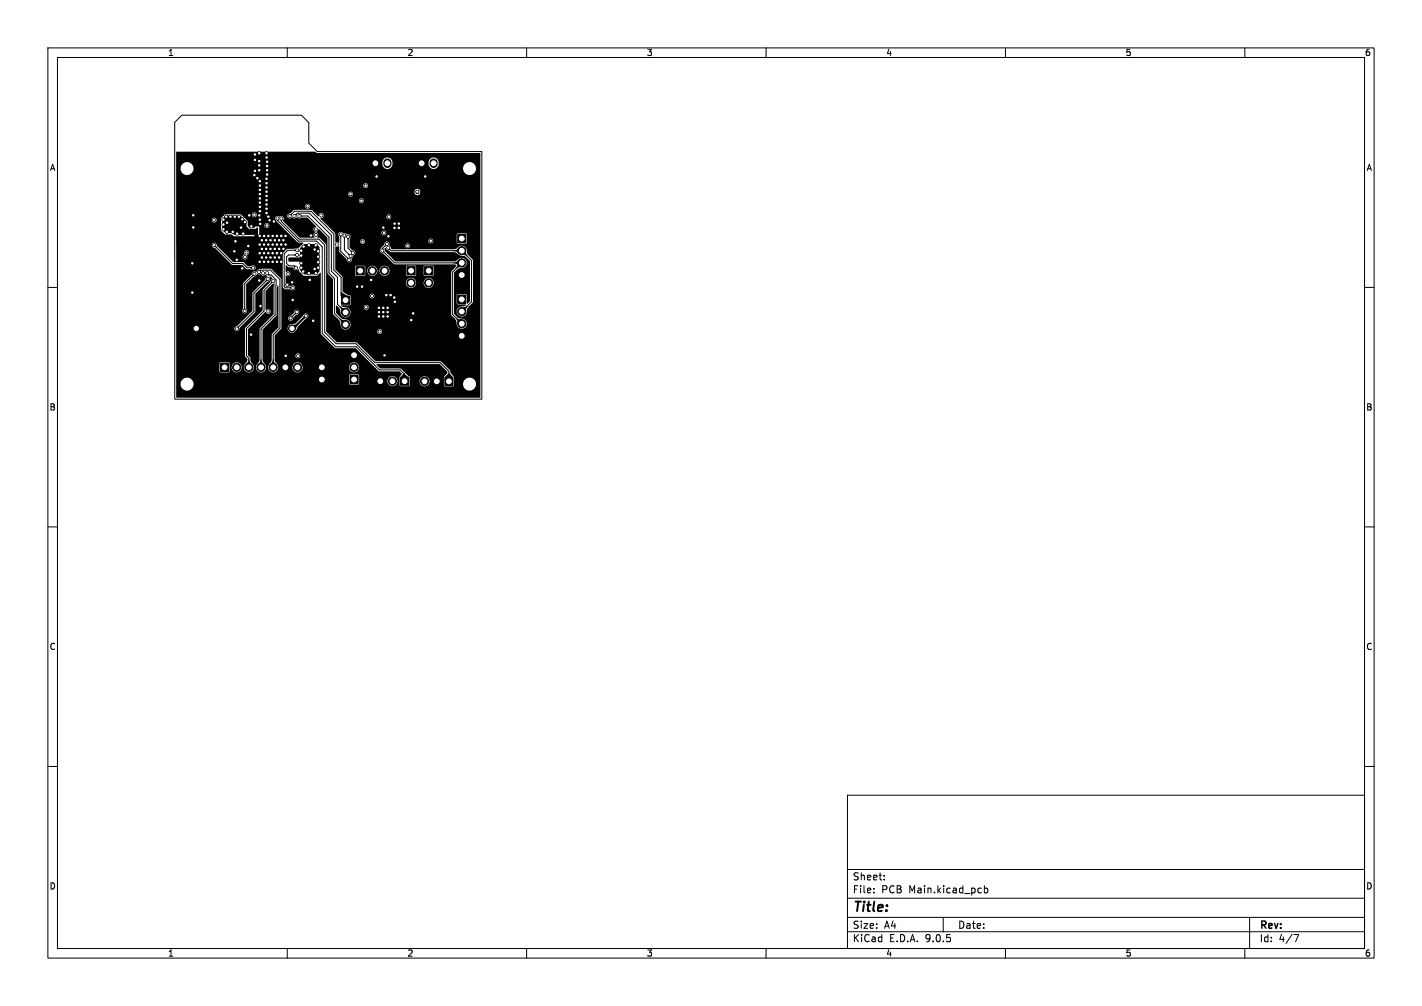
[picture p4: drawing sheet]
<svg xmlns="http://www.w3.org/2000/svg" width="297mm" height="210mm" viewBox="0 0 297 210" stroke-linecap="round" stroke-linejoin="round" font-family="sans-serif">
<defs><g id="words">
<text font-size="2.8" x="178" y="190.9">Title:</text>
<g font-size="2.1">
<text x="178" y="184">Sheet:</text>
<text x="178" y="186.7">File:</text>
<text x="184.1" y="186.7">PCB</text>
<text x="189.9" y="186.7">Main.kicad_pcb</text>
<text x="178" y="196.9">KiCad</text>
<text x="178" y="194.1">Size:</text>
<text x="184.7" y="194.1">A4</text>
<text x="185.7" y="196.9">E.D.A.</text>
<text x="193.3" y="196.9">9.0.5</text>
<text x="200" y="194.1">Date:</text>
<text x="263" y="194.3">Rev:</text>
<text x="263" y="196.9">Id:</text>
<text x="267.1" y="196.9">4/7</text>
</g>
<g font-size="1.8">
<text x="35" y="11.9">1</text>
<text x="85" y="11.9">2</text>
<text x="135" y="11.9">3</text>
<text x="185" y="11.9">4</text>
<text x="235" y="11.9">5</text>
<text x="285" y="11.9">6</text>
<text x="10.3" y="35.9">A</text>
<text x="285.4" y="35.9">A</text>
<text x="10.3" y="85.9">B</text>
<text x="285.3" y="85.9">B</text>
<text x="10.3" y="135.9">C</text>
<text x="285.3" y="135.9">C</text>
<text x="10.3" y="185.9">D</text>
<text x="285.3" y="185.9">D</text>
<text x="35" y="199.9">1</text>
<text x="85" y="199.9">2</text>
<text x="135" y="199.9">3</text>
<text x="185" y="199.9">4</text>
<text x="235" y="199.9">5</text>
<text x="285" y="199.9">6</text>
</g>
</g></defs>
<g fill="none" stroke="#000" stroke-width=".21">
<path d="M10 10h277v190h-277zM12 12h273v186h-273zM60 10v2M110 10v2M160 10v2M210 10v2M260 10v2M38 24h24.9l1.6 1.6v4.3l1.8 1.7h34.3v51.7h-64.1v-57.8zM44.7 51.2h.1M44.8 51.2l3.8 3.8h2.1l.9 .9h1.3M53.1 57.2l-2 2v5.7M54.1 56.8l.4-.4h2l2 2v10.1l-1.4 1.4v6.8"/>
<path d="M55.8 57l.4 .4h.5l1 1v1.2l-.2 .2v6l-3 2.9v8M55.9 58.2l-2.9 3v3.8l-3.5 3.6M57.1 58.7l-2 1.9v4.3l-3.6 3.7v5.7l.5 .5v1.9M58 45.6v.4l4.3 4.3h3.8l1.2 1.2v18.1l2.8 2.8h4.3l4.8 4.8h4.4l.9 1v1.4M58.7 45.6l.1 .6 3.7 3.7h4.1l1.2 1.2v18.2l2.4 2.5h4.2l3.9 3.9h13.7l1.8 1.8v2.1M60.5 45.1l1-1h3.5l4.7 4.8v7.5l1.5 1.5v3.8l1 1M61.5 45.1l.6-.6h2.5l4.6 4.6v7.5l1.3 1.3v5.6l1.7 1.7M62 53.2h-1.8l-.3 .4v1.4l.5 .5h1l.4 .4M62.1 52.3h-2l-.7 .7v6.8l.2 .3h1.5M62.5 45.1h1.8l4.4 4.4v7.5l1.1 1.1v7.3l2.4 2.3M71.2 48.9v3.6l1.7 1.7M71.9 49.2v3l1.3 1.3"/>
<path d="M72.7 49.4v2.4l1 1M80.8 50.9l-.9 1v.4l2.5 2.6h14l-1.9 1.9v8.9l1.9 1.9M81.1 51.7l.6 .6h14.7l2.1 2.1v8.6l-2.1 2M10 60h2M62 65.2l-1.3 1.3M82 79.6h.1M285 60h2M10 110h2M285 110h2M10 160h2M177 166h108v32h-108zM285 160h2"/>
<path d="M60 198v2M110 198v2M160 198v2M177 194.5h108M177 191.5h108M177 187.5h108M177 181.5h108M182.5 186.3v.1M182.5 185.5v.1M184.7 183.6v.1M184.7 182.8v.1M197 191.5v3"/>
<path d="M205.6 184.9v1.5M205.6 185.5l.4-.1 .3 .3-.1 .6h-.6M210 198v2M260 198v2M261 191.5v6.5M270.2 195.1h1l-.6 1.5"/>
</g>
<g fill="#000" stroke="#000" stroke-width=".21">
<path d="M77.6 33.2h1.6v1.8h-1.6zM87.3 33.2h1.5v1.8h-1.5zM74.4 55.7h1.7v1.7h-1.7zM85 55.7h1.7v1.7h-1.7zM88.7 55.7h1.7v1.7h-1.7zM95.6 48.9h1.7v1.7h-1.7zM46 75.8h1.7v1.7h-1.7zM66.4 75.8h1.7v1.7h-1.7zM71.3 61.8h1.7v1.7h-1.7zM73.1 78.4h1.7v1.7h-1.7zM83.7 78.7h1.7v1.7h-1.7zM92.9 78.8h1.7v1.7h-1.7z"/>
<path d="M95.6 61.6h1.7v1.7h-1.7z"/>
<circle cx="53.1" cy="36.6" r=".3"/>
<circle cx="53.2" cy="33.4" r=".3"/>
<circle cx="53.2" cy="32.2" r=".3"/>
<circle cx="53.2" cy="35.7" r=".3"/>
<circle cx="53.8" cy="37.2" r=".3"/>
<circle cx="54.1" cy="33.6" r=".3"/>
<circle cx="54.1" cy="35.5" r=".3"/>
<circle cx="54.1" cy="34.5" r=".3"/>
<circle cx="54.1" cy="32" r=".3"/>
<circle cx="54.3" cy="37.8" r=".3"/>
<circle cx="54.3" cy="39.6" r=".3"/>
<circle cx="54.3" cy="38.7" r=".3"/>
<circle cx="55.7" cy="37.3" r=".3"/>
<circle cx="55.7" cy="32" r=".3"/>
<circle cx="55.7" cy="39.1" r=".3"/>
<circle cx="55.7" cy="38.2" r=".3"/>
<circle cx="55.7" cy="32.9" r=".3"/>
<circle cx="55.8" cy="36.4" r=".3"/>
<circle cx="55.8" cy="33.8" r=".3"/>
<circle cx="55.8" cy="34.7" r=".3"/>
<circle cx="55.8" cy="35.5" r=".3"/>
<circle cx="76.4" cy="38.7" r=".3"/>
<circle cx="78.7" cy="36.8" r=".3"/>
<circle cx="88.8" cy="36.8" r=".3"/>
<circle cx="40.2" cy="55" r=".3"/>
<circle cx="40.4" cy="44.9" r=".3"/>
<circle cx="40.4" cy="47.5" r=".3"/>
<circle cx="44.7" cy="51.2" r=".3"/>
<circle cx="44.7" cy="46" r=".3"/>
<circle cx="46.7" cy="47.9" r=".3"/>
<circle cx="46.7" cy="46.9" r=".3"/>
<circle cx="46.7" cy="45.8" r=".3"/>
<circle cx="47.2" cy="45.2" r=".3"/>
<circle cx="47.4" cy="48.4" r=".3"/>
<circle cx="47.4" cy="46.5" r=".3"/>
<circle cx="48.1" cy="45.2" r=".3"/>
<circle cx="48.6" cy="48.4" r=".3"/>
<circle cx="48.9" cy="52.5" r=".3"/>
<circle cx="49" cy="45.2" r=".3"/>
<circle cx="49.2" cy="50.4" r=".3"/>
<circle cx="49.5" cy="54.2" r=".3"/>
<circle cx="49.5" cy="48.8" r=".3"/>
<circle cx="49.9" cy="45.2" r=".3"/>
<circle cx="50.3" cy="47.5" r=".3"/>
<circle cx="50.6" cy="56" r=".3"/>
<circle cx="50.6" cy="45.8" r=".3"/>
<circle cx="50.8" cy="48.8" r=".3"/>
<circle cx="51.2" cy="53.7" r=".3"/>
<circle cx="51.2" cy="46.4" r=".3"/>
<circle cx="51.5" cy="52.7" r=".3"/>
<circle cx="51.9" cy="51.4" r=".3"/>
<circle cx="52.1" cy="45" r=".3"/>
<circle cx="52.5" cy="47.3" r=".3"/>
<circle cx="52.9" cy="55.9" r=".3"/>
<circle cx="53.1" cy="57.2" r=".3"/>
<circle cx="53.1" cy="44.8" r=".3"/>
<circle cx="54.1" cy="56.8" r=".3"/>
<circle cx="54.2" cy="58.6" r=".3"/>
<circle cx="54.2" cy="45" r=".3"/>
<circle cx="54.2" cy="49.3" r=".3"/>
<circle cx="54.2" cy="51.1" r=".3"/>
<circle cx="54.2" cy="54.7" r=".3"/>
<circle cx="54.2" cy="52.9" r=".3"/>
<circle cx="54.3" cy="45.9" r=".3"/>
<circle cx="54.3" cy="44.1" r=".3"/>
<circle cx="54.3" cy="43.2" r=".3"/>
<circle cx="54.3" cy="40.5" r=".3"/>
<circle cx="54.3" cy="41.4" r=".3"/>
<circle cx="54.3" cy="42.3" r=".3"/>
<circle cx="54.3" cy="46.7" r=".3"/>
<circle cx="54.7" cy="53.8" r=".3"/>
<circle cx="54.7" cy="52" r=".3"/>
<circle cx="54.7" cy="50.2" r=".3"/>
<circle cx="54.9" cy="57" r=".3"/>
<circle cx="55.1" cy="49.3" r=".3"/>
<circle cx="55.1" cy="51.1" r=".3"/>
<circle cx="55.1" cy="54.7" r=".3"/>
<circle cx="55.1" cy="52.9" r=".3"/>
<circle cx="55.6" cy="53.8" r=".3"/>
<circle cx="55.6" cy="52" r=".3"/>
<circle cx="55.6" cy="50.2" r=".3"/>
<circle cx="55.7" cy="44.5" r=".3"/>
<circle cx="55.7" cy="43.6" r=".3"/>
<circle cx="55.7" cy="40.9" r=".3"/>
<circle cx="55.7" cy="41.8" r=".3"/>
<circle cx="55.7" cy="40" r=".3"/>
<circle cx="55.7" cy="42.7" r=".3"/>
<circle cx="55.7" cy="47.1" r=".3"/>
<circle cx="55.8" cy="57" r=".3"/>
<circle cx="55.9" cy="58.2" r=".3"/>
<circle cx="56" cy="49.3" r=".3"/>
<circle cx="56" cy="51.1" r=".3"/>
<circle cx="56" cy="54.7" r=".3"/>
<circle cx="56" cy="52.9" r=".3"/>
<circle cx="56.1" cy="45.2" r=".3"/>
<circle cx="56.3" cy="46" r=".3"/>
<circle cx="56.5" cy="53.8" r=".3"/>
<circle cx="56.5" cy="52" r=".3"/>
<circle cx="56.5" cy="50.2" r=".3"/>
<circle cx="56.9" cy="49.3" r=".3"/>
<circle cx="56.9" cy="51.1" r=".3"/>
<circle cx="56.9" cy="54.7" r=".3"/>
<circle cx="56.9" cy="52.9" r=".3"/>
<circle cx="57.1" cy="58.7" r=".3"/>
<circle cx="57.2" cy="46.2" r=".3"/>
<circle cx="57.4" cy="53.8" r=".3"/>
<circle cx="57.4" cy="52" r=".3"/>
<circle cx="57.4" cy="50.2" r=".3"/>
<circle cx="57.8" cy="49.3" r=".3"/>
<circle cx="57.8" cy="51.1" r=".3"/>
<circle cx="57.8" cy="54.7" r=".3"/>
<circle cx="57.8" cy="52.9" r=".3"/>
<circle cx="58" cy="45.6" r=".3"/>
<circle cx="58.3" cy="53.8" r=".3"/>
<circle cx="58.3" cy="52" r=".3"/>
<circle cx="58.3" cy="50.2" r=".3"/>
<circle cx="58.7" cy="49.3" r=".3"/>
<circle cx="58.7" cy="51.1" r=".3"/>
<circle cx="58.7" cy="54.7" r=".3"/>
<circle cx="58.7" cy="52.9" r=".3"/>
<circle cx="58.8" cy="45.6" r=".3"/>
<circle cx="59.2" cy="52" r=".3"/>
<circle cx="59.2" cy="50.2" r=".3"/>
<circle cx="59.6" cy="49.3" r=".3"/>
<circle cx="59.6" cy="51.1" r=".3"/>
<circle cx="60" cy="59.4" r=".3"/>
<circle cx="60.1" cy="57.2" r=".3"/>
<circle cx="60.5" cy="45.1" r=".3"/>
<circle cx="61" cy="58.9" r=".3"/>
<circle cx="61.5" cy="45.1" r=".3"/>
<circle cx="61.8" cy="55.9" r=".3"/>
<circle cx="62" cy="53.2" r=".3"/>
<circle cx="62.1" cy="52.3" r=".3"/>
<circle cx="62.5" cy="45.1" r=".3"/>
<circle cx="62.9" cy="55" r=".3"/>
<circle cx="62.9" cy="53.4" r=".3"/>
<circle cx="62.9" cy="52.3" r=".3"/>
<circle cx="62.9" cy="55.9" r=".3"/>
<circle cx="63.3" cy="56.7" r=".3"/>
<circle cx="63.4" cy="51.5" r=".3"/>
<circle cx="64.3" cy="43.1" r=".3"/>
<circle cx="64.5" cy="51.2" r=".3"/>
<circle cx="64.5" cy="57" r=".3"/>
<circle cx="64.7" cy="58.4" r=".3"/>
<circle cx="64.9" cy="49.2" r=".3"/>
<circle cx="65.7" cy="56.1" r=".3"/>
<circle cx="65.7" cy="52.1" r=".3"/>
<circle cx="66" cy="47.9" r=".3"/>
<circle cx="66" cy="49" r=".3"/>
<circle cx="66" cy="57" r=".3"/>
<circle cx="66" cy="51.2" r=".3"/>
<circle cx="66.5" cy="55.9" r=".3"/>
<circle cx="66.5" cy="54.7" r=".3"/>
<circle cx="66.5" cy="53.6" r=".3"/>
<circle cx="66.5" cy="52.5" r=".3"/>
<circle cx="67.1" cy="45" r=".3"/>
<circle cx="70.4" cy="51.1" r=".3"/>
<circle cx="71.2" cy="48.9" r=".3"/>
<circle cx="71.9" cy="49.2" r=".3"/>
<circle cx="72.7" cy="49.4" r=".3"/>
<circle cx="72.9" cy="54.2" r=".3"/>
<circle cx="73.2" cy="40.5" r=".3"/>
<circle cx="73.2" cy="53.5" r=".3"/>
<circle cx="73.7" cy="52.8" r=".3"/>
<circle cx="74.6" cy="59.8" r=".3"/>
<circle cx="75.5" cy="41.9" r=".3"/>
<circle cx="75.6" cy="59.8" r=".3"/>
<circle cx="75.7" cy="50.4" r=".3"/>
<circle cx="77.5" cy="58.4" r=".3"/>
<circle cx="77.8" cy="56.5" r=".85"/>
<circle cx="79.9" cy="52.3" r=".3"/>
<circle cx="80.1" cy="47.5" r=".3"/>
<circle cx="80.2" cy="48.6" r=".3"/>
<circle cx="80.3" cy="56.5" r=".85"/>
<circle cx="80.8" cy="50.9" r=".3"/>
<circle cx="81.1" cy="51.7" r=".3"/>
<circle cx="81.1" cy="49.3" r=".3"/>
<circle cx="81.2" cy="45.3" r=".3"/>
<circle cx="82.4" cy="47.6" r=".3"/>
<circle cx="82.4" cy="46.7" r=".3"/>
<circle cx="83.3" cy="47.6" r=".3"/>
<circle cx="83.3" cy="46.7" r=".3"/>
<circle cx="85.1" cy="51.3" r=".3"/>
<circle cx="85.9" cy="59" r=".85"/>
<circle cx="87.2" cy="40" r=".3"/>
<circle cx="89.5" cy="59" r=".85"/>
<circle cx="90" cy="50.3" r=".3"/>
<circle cx="96.4" cy="52.3" r=".85"/>
<circle cx="96.4" cy="54.9" r=".85"/>
<circle cx="96.4" cy="57.4" r=".85"/>
<circle cx="40.2" cy="61.1" r=".3"/>
<circle cx="41" cy="68.6" r=".72"/>
<circle cx="49.4" cy="76.7" r=".85"/>
<circle cx="49.5" cy="68.6" r=".3"/>
<circle cx="51.1" cy="64.9" r=".3"/>
<circle cx="52" cy="76.7" r=".85"/>
<circle cx="52.4" cy="69.9" r=".3"/>
<circle cx="54.4" cy="63.9" r=".3"/>
<circle cx="54.5" cy="76.7" r=".85"/>
<circle cx="56" cy="65" r=".3"/>
<circle cx="57.1" cy="76.7" r=".85"/>
<circle cx="59.6" cy="76.7" r=".85"/>
<circle cx="59.7" cy="74.3" r=".3"/>
<circle cx="60.7" cy="66.5" r=".3"/>
<circle cx="61" cy="68.6" r=".72"/>
<circle cx="61.1" cy="60.1" r=".3"/>
<circle cx="61.1" cy="62.6" r=".3"/>
<circle cx="62" cy="65.2" r=".3"/>
<circle cx="62.1" cy="76.7" r=".85"/>
<circle cx="62.2" cy="74.3" r=".3"/>
<circle cx="63.9" cy="65.9" r=".3"/>
<circle cx="65.4" cy="67" r=".3"/>
<circle cx="67.2" cy="79.2" r=".85"/>
<circle cx="72.2" cy="67.7" r=".85"/>
<circle cx="72.2" cy="65.2" r=".85"/>
<circle cx="74" cy="76.7" r=".85"/>
<circle cx="74" cy="74.1" r=".85"/>
<circle cx="76.5" cy="64.1" r=".3"/>
<circle cx="77.7" cy="61.8" r=".3"/>
<circle cx="79.2" cy="64.3" r=".3"/>
<circle cx="79.2" cy="65.2" r=".3"/>
<circle cx="79.2" cy="66.1" r=".3"/>
<circle cx="79.3" cy="69.2" r=".3"/>
<circle cx="79.4" cy="79.6" r=".85"/>
<circle cx="80.1" cy="64.3" r=".3"/>
<circle cx="80.1" cy="65.2" r=".3"/>
<circle cx="80.1" cy="66.1" r=".3"/>
<circle cx="80.3" cy="74.2" r=".3"/>
<circle cx="80.7" cy="61.6" r=".3"/>
<circle cx="81" cy="64.3" r=".3"/>
<circle cx="81" cy="65.2" r=".3"/>
<circle cx="81" cy="66.1" r=".3"/>
<circle cx="81.6" cy="61.6" r=".3"/>
<circle cx="82" cy="79.6" r=".85"/>
<circle cx="82.3" cy="62.1" r=".3"/>
<circle cx="82.5" cy="63" r=".3"/>
<circle cx="85.9" cy="66.8" r=".3"/>
<circle cx="86.3" cy="65.4" r=".3"/>
<circle cx="88.7" cy="79.6" r=".85"/>
<circle cx="91.2" cy="79.6" r=".85"/>
<circle cx="96.4" cy="67.6" r=".85"/>
<circle cx="96.4" cy="70.1" r=".85"/>
<circle cx="96.4" cy="65" r=".85"/>
</g>
<path d="M80.9 33.9v.3M90.6 33.9v.3" fill="none" stroke="#000" stroke-width="1.7"/>
<path d="M63.9 65.9l-2.6 2.7h-.3" fill="none" stroke="#000" stroke-width=".4"/>
<path d="M87.2 40v.1" fill="none" stroke="#000" stroke-width=".8"/>
<g fill="#000">
<path d="M36.8 31.7h29l.4 .2 34.1 .1v51h-63.4l-.1-2.9h.9a1.35 1.35 0 0 0 1.9 1.3 1.35 1.35 0 0 0 .3-2.2 1.35 1.35 0 0 0-2.2 .7v.2h-.9v-1.7h36.1v1.7l.2 .2h1.8l.1-.8h5.9v.2a1.06 1.06 0 0 0 1.6 .8 1.06 1.06 0 0 0 0-1.8 1.06 1.06 0 0 0-1.6 .8h-5.9v-1.1l-.2-.2h-1.7l-.2 .2h-36.1v-2.6h9v1.8l.2 .1h1.8l.2-1.1h.4a1.06 1.06 0 0 0 1.4 1.1 1.06 1.06 0 0 0 .4-1.8 1.06 1.06 0 0 0-1.8 .5v.2h-.4v-.8l-.2-.2h-1.8l-.2 .2h-9v-7.3h12.2v.2a.57 .57 0 0 0 .6 .3 .57 .57 0 0 0 .4-.6l3.3-3.2v-3.9l2.8-2.5a.54 .54 0 0 0 .2-1l.2-.1 .4 .5-.5 .7-1.6 1.7v4.2l-3.6 3.7v5.8l.5 .7-.3 .7a1.1 1.1 0 0 0-.3 1.7 1.1 1.1 0 0 0 1.7 0 1.1 1.1 0 0 0-.3-1.7l-.2-.7a.75 .75 0 0 0-.5-.8v-5.5l3.7-3.6a.52 .52 0 0 0 .7 .5 .52 .52 0 0 0 .2-.8 .52 .52 0 0 0-.8-.1h-.2v-3.9l1.4-1.5 .5-.1 .1 .2-.2 .4v5.8l-3 3v6.5l-.4 .8a1.08 1.08 0 0 0 .1 1.6 1.08 1.08 0 0 0 1.6-.2 1.08 1.08 0 0 0-.4-1.6l-.3-.7v-6.1l2.9-3 .1-5.9 .3-.4 .1 8.7-1.4 1.5v5.2l-.3 .7a1.07 1.07 0 0 0 0 1.9 1.07 1.07 0 0 0 1.6-1h3v.2a1.06 1.06 0 0 0 1.1 .9 1.06 1.06 0 0 0 1-1.1h9.7v.2a1.06 1.06 0 0 0 1.6 .8 1.06 1.06 0 0 0 0-1.8 1.06 1.06 0 0 0-1.6 .8h-9.7l-.1-.2a1.06 1.06 0 0 0-1.1-.8 1.06 1.06 0 0 0-.9 1h-3l-.7-1.2v-1.2h4.3a.51 .51 0 0 0 .7 .6 .51 .51 0 0 0 .2-.8 .51 .51 0 0 0-.9 .1l-4.3 .1v-4.2l1.4-1.5h1.3v.2a.95 .95 0 0 0 .8 .8 .95 .95 0 0 0 1-.7l.4-.7 1.7-1.6a.53 .53 0 0 0 .2-.9 .53 .53 0 0 0-.9 .2l-1.5 1.7-.7 .1a1.04 1.04 0 0 0-1 .9h-1.3v-2.1h1.4v.1a.57 .57 0 0 0 .6 .4 .57 .57 0 0 0 .5-.6l.5-.5 .4-.2a.52 .52 0 0 0 0-.9 .52 .52 0 0 0-.8 .5l-.5 .7-.5 .2-.2 .3h-1.4l-.1-8.2-2.1-2.1h-2.2l-.6 .3-.2 .4a.61 .61 0 0 0-1 .2l-.1 .4-1.7 1.8v5.1l-.1 .3a.52 .52 0 0 0 .1 .7 .52 .52 0 0 0 .7-.1 .52 .52 0 0 0 0-.7l-.1-5.2 1.5-1.5 .5-.2 .3-.4 .3 .1a.46 .46 0 0 1 .8 .2h.2a.51 .51 0 0 1 .8 0l.1 .2-.4 .2-.2 .6-2.6 2.6v3.8l-3 3-.6 .3-.1 .3h-12.2v-17.4h7.4l.2 .5 .6 .2 3.4 3.4 2.2 .1 .9 .9 1.2 .2a.51 .51 0 0 0 .6-.6 .51 .51 0 0 0-.8-.3l-.8 .1-.9-.9h-2.1l-1.1-1.1h3.1v.1a.51 .51 0 0 0 .7 .4 .51 .51 0 0 0 .2-.8 .62 .62 0 0 0 .3-.5 .62 .62 0 0 0-.3-.6 .56 .56 0 0 0-.6 .3 .56 .56 0 0 0 .1 .6l-.4 .5h-3.1l-2.2-2.2-.2-.3a.51 .51 0 0 0-.5-.4 .51 .51 0 0 0-.5 .4h-7.4v-5.2h7.4v.1a.5 .5 0 0 0 .8 .4 .5 .5 0 0 0 .1-.8h1.1v2.5l.8 .8h1.4l.4 .4h4.3v-.3h.8v.3h.3v-2h-.9l-.1 .2h-1l-.5-.5h3.5v.1a.5 .5 0 0 0 .8 .4 .5 .5 0 0 0 0-.9 .5 .5 0 0 0-.8 .4h-3.5v-.9l-.6-.6h6.4l.2 .7 4.4 4.4 1.3 .1-1 1.1-2.4 .2-.9 .9v7l.4 .5h1.1l.3 .2a.51 .51 0 0 0 .7-.7 .51 .51 0 0 0-.9-.2h-1v-2.2a.54 .54 0 0 0 .8 0 .54 .54 0 0 0 0-.7 .54 .54 0 0 0-.8 0v-1.4l.5 .4 1.1 .1a.54 .54 0 0 0 .4 .5 .54 .54 0 0 0 .6-.2l.1 .4 1 1h2.8l.6-.7 .2 .1v12.6l2.9 3 4.4 .1 4.8 4.8h4.4l.4 .5-.4 .7v1.7l.1 .2h1.8l.2-1.1h2a1.06 1.06 0 0 0 1.5 1.1 1.06 1.06 0 0 0 .3-1.8 1.06 1.06 0 0 0-1.7 .5l-.1 .2h-2l-.1-.9-1.8-1.7h-4.3l-.8-.8 13.2-.1 1.7 1.7-.8 1 .1 1.9 1.9 .1 .1-.6h1.9v.2a1.35 1.35 0 0 0 2.1 1 1.35 1.35 0 0 0 0-2.3 1.35 1.35 0 0 0-2.1 1.1h-1.9v-1.4l-.7-.8-.1-.6-1.9-1.9h-13.6l-4-3.9-4.2-.1-2.2-2.2h10.7v.1a.5 .5 0 0 0 .8 .4 .5 .5 0 0 0 0-.9 .5 .5 0 0 0-.8 .4h-10.7v-18.1l-1.3-1.4-.6-.1a.68 .68 0 0 0-.1-1.2l.5-.6 1.8 1.8v7.4l1.1 1.3v7.2l1.4 1.5 .2 .7a1.09 1.09 0 0 0 1.2 1.1 1.09 1.09 0 0 0 1-1.3 1.09 1.09 0 0 0-1.4-.9l-.5-.1-1.2-1.2v-1.5l.8 .7 .1 .6a1.08 1.08 0 0 0 1.2 1.1 1.08 1.08 0 0 0 .9-1.3 1.08 1.08 0 0 0-1.3-.8h-.3h4.4a.51 .51 0 0 0 .6 .6 .51 .51 0 0 0 .3-.9 .51 .51 0 0 0-.9 .2l-4.4 .1-.3-.3 .1-.1h1.8v-2h4v.2a.5 .5 0 0 0 .8 .3 .5 .5 0 0 0 0-.8 .5 .5 0 0 0-.8 .3h-4l-.5-.1-1.1-.7-.1-2h13.3v.3a1.06 1.06 0 0 0 1.2 .9 1.06 1.06 0 0 0 .9-1.2h1.6v.3a1.06 1.06 0 0 0 1.6 .7 1.06 1.06 0 0 0 0-1.7 1.06 1.06 0 0 0-1.6 .7h-1.6v-.2a1.06 1.06 0 0 0-1.2-.7 1.06 1.06 0 0 0-.9 .9h-13.3v-1.1l-1.4-1.5-.1-.6h4.2v1.7l.2 .2h1.8l.1-1.2h.4a1.06 1.06 0 0 0 1.1 1.2 1.06 1.06 0 0 0 1-1.2h.5v.2a1.05 1.05 0 0 0 1.6 .8 1.05 1.05 0 0 0 0-1.8h3.9v1.8l.2 .2 1.8-.1 .1-.1v-1.8h1.6v1.9l1.9 .1 .2-.2v-1.8l-.2-.1h-1.7l-.2 .1-3.5-.1-.2 .1h-3.9a1.05 1.05 0 0 0-1.6 .8h-.5v-.2a1.06 1.06 0 0 0-1.1-.7 1.06 1.06 0 0 0-1 .9h-.4v-.7l-.2-.2h-1.7l-.2 .2h-4.2v-4.1l.9-.2v1.2l1.4 1.4 .2 .4a.55 .55 0 0 0 .7 .3 .55 .55 0 0 0 .2-.8l.3-.5a.56 .56 0 0 0 .5-.5 .56 .56 0 0 0-.4-.6l-.2-.1h5.8l.1 .5 .6 .3 2.3 2.2h12.3l.6 .1-.1 .4-1 1v9l1 1.2 .2 .6a1.08 1.08 0 0 0 1.1 1.1 1.08 1.08 0 0 0 1-1.3 1.08 1.08 0 0 0-1.4-.8l-.4-.2-.9-.8v-8.6l.9-.8 .7-.1a1.09 1.09 0 0 0 1-1.7 1.09 1.09 0 0 0-1.9 0l-.8 .3h-12.1l-2.1-2.1-.2-.5 .2-.3 .3 .4 .9 .5h13.2l1.2 .7 1.1 .3 1 .9v8.3l-.5 .6h-.2v-1.8l-.1-.1h-2v2l1.9 .1-.2 .3-.6 .1a1.09 1.09 0 0 0-1.1 1.1 1.09 1.09 0 0 0 1.3 1 1.09 1.09 0 0 0 .8-1.4l.2-.4 1.1-1.3v-8.7l-1.2-1.2-.1-.7a1.1 1.1 0 0 0-.7-1 1.1 1.1 0 0 0-1.2 .3l-.4 .3h-.5h-12.8l-.6-.7h3.3v.1a.5 .5 0 0 0 .8 .3 .5 .5 0 0 0 0-.8 .5 .5 0 0 0-.8 .4l-3.3-.1a.53 .53 0 0 0-.4-.7 .53 .53 0 0 0-.6 .5l-.9 1.2h-5.8l-.6-.5v-1.3h2.2v.1a.5 .5 0 0 0 .7 .4 .5 .5 0 0 0 .3-.7h13.3v.2a.5 .5 0 0 0 .7 .3 .5 .5 0 0 0 0-.8 .5 .5 0 0 0-.7 .3h-13.3l-.5-.3-.5 .5h-2.2l.1-.7a.58 .58 0 0 0-.1-.7 .58 .58 0 0 0-.6-.1l-.3-.2h-.4l-.2-.1h8.2a.5 .5 0 0 0 .3 .5 .5 .5 0 0 0 .6-.2h14.8v1.9h1.9l.2-.1v-1.8l-.2-.2h-1.7l-.2 .2h-14.8a.5 .5 0 0 0-.2-.7 .5 .5 0 0 0-.7 .4l-8.2-.1a.55 .55 0 0 0-.7 .2 .55 .55 0 0 0 0 .7l.1 1.3-.9-.1v-1.9l-3.1-3.2 .6-.3h13.2v.1a.5 .5 0 0 0 .8 .4 .5 .5 0 0 0 0-.9 .5 .5 0 0 0-.8 .4h-13.1a.53 .53 0 0 0-.5-.7 .53 .53 0 0 0-.5 .7l-1.6-1.4h-3.5l-1.2 .8a.53 .53 0 0 0-.1 .9 .53 .53 0 0 0 .8-.2 .53 .53 0 0 0 1 .1l.5 .2 .6-.2h1.1l1.8 1.9a.61 .61 0 0 0-.5 .5 .61 .61 0 0 0 .4 .7 .68 .68 0 0 0-.2 1.1h-3.1l-3.5-3.4 .1-.3a.57 .57 0 0 0-.2-.7 .57 .57 0 0 0-.7 0l-.5-.1-.3 .4h-6.4l-.8-.7h2.3a.5 .5 0 0 0 .7 .5 .5 .5 0 0 0 .2-.8 .5 .5 0 0 0-.8 .2l-.1 .1-5.6-.1-.8 .9-1.5-.1-.5 .4h-7.4v-2.9h27v.1a.5 .5 0 0 0 .7 .4 .5 .5 0 0 0 0-.9 .5 .5 0 0 0-.7 .4h-27v-1.1h38.2v.1a.5 .5 0 0 0 .8 .3 .5 .5 0 0 0 0-.8 .5 .5 0 0 0-.8 .4h-38.2v-1.4h35.9v.1a.5 .5 0 0 0 .8 .4 .5 .5 0 0 0 0-.9 .5 .5 0 0 0-.8 .4h-35.9v-.6h49.8v.3a.62 .62 0 0 0 .9 .4 .62 .62 0 0 0 0-1 .62 .62 0 0 0-.9 .3h-49.8v-1.2h39.1v.1a.5 .5 0 0 0 .7 .4 .5 .5 0 0 0 0-.9 .5 .5 0 0 0-.7 .4h-39.1v-3.6h.9a1.35 1.35 0 0 0 1.9 1.3 1.35 1.35 0 0 0 .3-2.2 1.35 1.35 0 0 0-2.2 .7v.2h-.9v-1.3h43.1a1.11 1.11 0 0 0 1 1.5 1.11 1.11 0 0 0 1.1-1.5h7.5v.5a1.05 1.05 0 0 0 1.7 .8h5.5v.2a1.35 1.35 0 0 0 2.1 1 1.35 1.35 0 0 0 0-2.3 1.35 1.35 0 0 0-2.1 1.1l-5.5-.1a1.17 1.17 0 0 0 .3-1.7 1.17 1.17 0 0 0-1.7 0l-.3 .5h-7.5a1.06 1.06 0 0 0-1.1-.9 1.06 1.06 0 0 0-1 .9h-43.1zM44.7 51.2l.3-.2 .2 .5-.1 .2-.5-.3zM47.1 45h3.1l1.2 1.2 .1 1.1 .5 .5h1.5l.1-.3h.2l.1 1.5h-4.9l-.4-.3-1.5-.1-.7-.6v-2.2zM52.3 55.8l.5-.2v.6l-.5-.2zM52.9 57l.4 .4-.5 .2-.2-.1zM54 56.5l.5-.2-.2 .6-.2-.1zM55.6 58.2l.3 .1 .2 .2-.5 .3-.1-.2zM55.8 57l.3-.1 .1 .6-.5-.2zM56.8 58.5l.4 .4-.5 .3-.1-.2zM57.7 45.8l.3-.2 .3 .1-.1 .4-.2 .1zM58.5 45.7h.6l-.2 .5h-.2zM60.2 53.9v.6z"/>
<path d="M60.3 44.8l.6-.2 .1 .1-.2 .6zM60.5 60l.6-.2v.6l-.6-.2zM61.4 55.4l.6 .3-.2 .2-.3 .1zM61.4 44.8l.5-.2 .1 .1-.2 .6zM61.4 53.1l.6-.2v.6l-.6-.2zM61.5 52.2l.5-.2v.5l-.5-.1zM62.6 44.8l.5 .2v.2l-.5 .2zM60.3 53.8l2.4-.1v-1.9l.9-.9 2.5 .1 .6 .6v5.1l-.6 .6h-2.6l-.8-.9v-1.8h-2.4zM70.9 49h.6l-.2 .5h-.2zM71.6 49.2h.6l-.2 .6h-.2zM72.5 53.9l.1-.1 .5 .2-.4 .4zM72.7 53.1l.2-.1 .5 .2-.4 .4z"/>
<path d="M72.4 49.5h.6l-.2 .5h-.2zM73.4 52.3l.5 .3-.4 .4-.3-.5zM79.9 51.7l.2 .5-.2 .1-.3-.2zM79.8 52.3l.3-.2 .2 .6-.1 .1-.5-.2zM80.6 50.8l.4 .4-.5 .2-.2-.1zM81.1 51.7l.2-.2 .3 .6-.2 .1-.5-.2zM95.6 54.7l.8 .2 .2 .8-.9 .1-.4 .3-.1-.1 .3-.4zM94.8 54.8l.5-.1 .7-.5 .4 .7-.4 .7-.8-.6h-.4zM94.8 52.2h.5l.7-.6 .4 .7-.4 .7-.8-.5-.4-.1zM96.4 52.3l.9-.1 .1 .9 .3 .4-.1 .1-.5-.3-.8-.1zM49.3 68.3l.5-.2 .1 .1-.2 .6zM51 64.3h.2l.2 .6-.6-.1z"/>
<path d="M51.9 75h.2l.1 .5 .5 .7-.7 .5-.7-.5 .5-.7zM54.4 75h.2l.1 .5 .5 .7-.7 .5-.7-.5 .6-.7zM57 75h.2v.5l.6 .7-.7 .5-.7-.5 .5-.7zM60.5 66.2l.5-.2 .2 .1-.3 .5zM61.7 65l.4 .4-.5 .2-.1-.1zM60.9 67.9l.8-.1 .3-.2 .3 .2-.7 1.2-.6-.4zM63.6 65.8l.4 .4-.4 .3-.3-.3zM71 64l.5 .2 .8 .2-.1 .8-.9 .2-.1-.9-.3-.4zM71 66.5l.5 .3 .8 .1-.1 .8-.9 .2-.1-.9-.3-.4zM71.2 61l1.5 .8-.5 .9-.9 .2zM84.4 77.9l.9 .8-.8 .9-.8-.9zM93.7 77.9h.2l.7 .9-.8 .8-.9-.8z"/>
<path d="M95.2 66.4l.1-.1 .4 .3 .9 .1-.2 .9-.8 .1-.1-.9zM96.3 64.2l.9-.1 .4-.3 .1 .1-.3 .4-.1 .9-.9-.2z"/>
</g>
<g fill="#fff" stroke="#fff" stroke-width=".21">
<circle cx="54.7" cy="53.8" r=".15"/>
<circle cx="55.7" cy="42.7" r=".15"/>
<circle cx="66.5" cy="55.9" r=".15"/>
<circle cx="57.2" cy="46.2" r=".15"/>
<circle cx="54.3" cy="45.9" r=".15"/>
<circle cx="55.7" cy="39.1" r=".15"/>
<circle cx="54.7" cy="52" r=".15"/>
<circle cx="83.3" cy="46.7" r=".15"/>
<circle cx="56.9" cy="51.1" r=".15"/>
<circle cx="52.5" cy="47.3" r=".15"/>
<circle cx="58.3" cy="53.8" r=".15"/>
<circle cx="40.4" cy="47.5" r=".15"/>
<circle cx="54.2" cy="58.6" r=".15"/>
<circle cx="55.7" cy="32.9" r=".15"/>
<circle cx="54.2" cy="51.1" r=".15"/>
<circle cx="54.3" cy="44.1" r=".15"/>
<circle cx="58.7" cy="54.7" r=".15"/>
<circle cx="62.9" cy="55" r=".15"/>
<circle cx="58.7" cy="51.1" r=".15"/>
<circle cx="49.9" cy="45.2" r=".15"/>
<circle cx="49.5" cy="48.8" r=".15"/>
<circle cx="55.7" cy="40.9" r=".15"/>
<circle cx="65.7" cy="56.1" r=".15"/>
<circle cx="40.2" cy="61.1" r=".15"/>
<circle cx="55.1" cy="51.1" r=".15"/>
<circle cx="56.5" cy="53.8" r=".15"/>
<circle cx="54.2" cy="52.9" r=".15"/>
<circle cx="55.1" cy="54.7" r=".15"/>
<circle cx="80.1" cy="47.5" r=".15"/>
<circle cx="82.5" cy="63" r=".15"/>
<circle cx="62.9" cy="53.4" r=".15"/>
<circle cx="51.9" cy="51.4" r=".15"/>
<circle cx="77.5" cy="58.4" r=".15"/>
<circle cx="55.7" cy="43.6" r=".15"/>
<circle cx="58.3" cy="50.2" r=".15"/>
<circle cx="57.8" cy="54.7" r=".15"/>
<circle cx="56.9" cy="49.3" r=".15"/>
<circle cx="55.6" cy="50.2" r=".15"/>
<circle cx="54.1" cy="34.5" r=".15"/>
<circle cx="81" cy="64.3" r=".15"/>
<circle cx="51.2" cy="46.4" r=".15"/>
<circle cx="53.2" cy="35.7" r=".15"/>
<circle cx="66.5" cy="53.6" r=".15"/>
<circle cx="40.2" cy="55" r=".15"/>
<circle cx="55.6" cy="52" r=".15"/>
<circle cx="57.4" cy="52" r=".15"/>
<circle cx="53.2" cy="33.4" r=".15"/>
<circle cx="79.2" cy="65.2" r=".15"/>
<circle cx="81" cy="65.2" r=".15"/>
<circle cx="54.1" cy="33.6" r=".15"/>
<circle cx="53.1" cy="36.6" r=".15"/>
<circle cx="55.1" cy="52.9" r=".15"/>
<circle cx="56" cy="51.1" r=".15"/>
<circle cx="74.6" cy="59.8" r=".15"/>
<circle cx="66" cy="51.2" r=".15"/>
<circle cx="55.6" cy="53.8" r=".15"/>
<circle cx="49" cy="45.2" r=".15"/>
<circle cx="56.3" cy="46" r=".15"/>
<circle cx="80.7" cy="61.6" r=".15"/>
<circle cx="65.4" cy="67" r=".15"/>
<circle cx="50.6" cy="45.8" r=".15"/>
<circle cx="55.7" cy="37.3" r=".15"/>
<circle cx="82.4" cy="47.6" r=".15"/>
<circle cx="54.3" cy="43.2" r=".15"/>
<circle cx="55.7" cy="38.2" r=".15"/>
<circle cx="80.3" cy="74.2" r=".15"/>
<circle cx="62.9" cy="52.3" r=".15"/>
<circle cx="46.7" cy="47.9" r=".15"/>
<circle cx="57.4" cy="50.2" r=".15"/>
<circle cx="64.9" cy="49.2" r=".15"/>
<circle cx="47.4" cy="46.5" r=".15"/>
<circle cx="58.7" cy="52.9" r=".15"/>
<circle cx="56" cy="49.3" r=".15"/>
<circle cx="54.3" cy="37.8" r=".15"/>
<circle cx="66.5" cy="52.5" r=".15"/>
<circle cx="64.5" cy="57" r=".15"/>
<circle cx="82.4" cy="46.7" r=".15"/>
<circle cx="81.6" cy="61.6" r=".15"/>
<circle cx="56" cy="52.9" r=".15"/>
<circle cx="55.8" cy="35.5" r=".15"/>
<circle cx="59.2" cy="52" r=".15"/>
<circle cx="80.1" cy="64.3" r=".15"/>
<circle cx="57.8" cy="49.3" r=".15"/>
<circle cx="66" cy="57" r=".15"/>
<circle cx="48.1" cy="45.2" r=".15"/>
<circle cx="55.7" cy="44.5" r=".15"/>
<circle cx="53.2" cy="32.2" r=".15"/>
<circle cx="46.7" cy="46.9" r=".15"/>
<circle cx="64.7" cy="58.4" r=".15"/>
<circle cx="75.6" cy="59.8" r=".15"/>
<circle cx="55.8" cy="34.7" r=".15"/>
<circle cx="46.7" cy="45.8" r=".15"/>
<circle cx="54.3" cy="42.3" r=".15"/>
<circle cx="50.6" cy="56" r=".15"/>
<circle cx="55.7" cy="40" r=".15"/>
<circle cx="54.2" cy="54.7" r=".15"/>
<circle cx="56.9" cy="54.7" r=".15"/>
<circle cx="63.3" cy="56.7" r=".15"/>
<circle cx="59.6" cy="51.1" r=".15"/>
<circle cx="81.1" cy="49.3" r=".15"/>
<circle cx="54.3" cy="40.5" r=".15"/>
<circle cx="62.9" cy="55.9" r=".15"/>
<circle cx="82.3" cy="62.1" r=".15"/>
<circle cx="58.7" cy="49.3" r=".15"/>
<circle cx="59.6" cy="49.3" r=".15"/>
<circle cx="57.8" cy="52.9" r=".15"/>
<circle cx="59.2" cy="50.2" r=".15"/>
<circle cx="57.4" cy="53.8" r=".15"/>
<circle cx="66.5" cy="54.7" r=".15"/>
<circle cx="61" cy="58.9" r=".15"/>
<circle cx="81" cy="66.1" r=".15"/>
<circle cx="54.2" cy="45" r=".15"/>
<circle cx="80.1" cy="66.1" r=".15"/>
<circle cx="60" cy="59.4" r=".15"/>
<circle cx="50.3" cy="47.5" r=".15"/>
<circle cx="63.4" cy="51.5" r=".15"/>
<circle cx="59.7" cy="74.3" r=".15"/>
<circle cx="55.7" cy="41.8" r=".15"/>
<circle cx="58.3" cy="52" r=".15"/>
<circle cx="83.3" cy="47.6" r=".15"/>
<circle cx="54.1" cy="32" r=".15"/>
<circle cx="54.7" cy="50.2" r=".15"/>
<circle cx="54.3" cy="39.6" r=".15"/>
<circle cx="47.4" cy="48.4" r=".15"/>
<circle cx="78.7" cy="36.8" r=".15"/>
<circle cx="56.5" cy="50.2" r=".15"/>
<circle cx="88.8" cy="36.8" r=".15"/>
<circle cx="79.2" cy="66.1" r=".15"/>
<circle cx="55.1" cy="49.3" r=".15"/>
<circle cx="54.4" cy="63.9" r=".15"/>
<circle cx="48.9" cy="52.5" r=".15"/>
<circle cx="56" cy="54.7" r=".15"/>
<circle cx="53.8" cy="37.2" r=".15"/>
<circle cx="54.2" cy="49.3" r=".15"/>
<circle cx="64.5" cy="51.2" r=".15"/>
<circle cx="65.7" cy="52.1" r=".15"/>
<circle cx="56.1" cy="45.2" r=".15"/>
<circle cx="56.9" cy="52.9" r=".15"/>
<circle cx="54.3" cy="41.4" r=".15"/>
<circle cx="80.1" cy="65.2" r=".15"/>
<circle cx="55.8" cy="36.4" r=".15"/>
<circle cx="54.3" cy="38.7" r=".15"/>
<circle cx="55.8" cy="33.8" r=".15"/>
<circle cx="54.3" cy="46.7" r=".15"/>
<circle cx="79.2" cy="64.3" r=".15"/>
<circle cx="56.5" cy="52" r=".15"/>
<circle cx="47.2" cy="45.2" r=".15"/>
<circle cx="52.1" cy="45" r=".15"/>
<circle cx="50.8" cy="48.8" r=".15"/>
<circle cx="49.2" cy="50.4" r=".15"/>
<circle cx="40.4" cy="44.9" r=".15"/>
<circle cx="55.7" cy="32" r=".15"/>
<circle cx="49.5" cy="54.2" r=".15"/>
<circle cx="57.8" cy="51.1" r=".15"/>
<circle cx="86.3" cy="65.4" r=".15"/>
<circle cx="61.1" cy="62.6" r=".15"/>
<circle cx="85.9" cy="66.8" r=".15"/>
<circle cx="48.6" cy="48.4" r=".15"/>
<circle cx="54.1" cy="35.5" r=".15"/>
<circle cx="52.4" cy="69.9" r=".15"/>
<circle cx="76.5" cy="64.1" r=".15"/>
<circle cx="57.1" cy="58.7" r=".15"/>
<circle cx="85.1" cy="51.3" r=".15"/>
<circle cx="64.3" cy="43.1" r=".15"/>
<circle cx="80.2" cy="48.6" r=".15"/>
<circle cx="44.7" cy="46" r=".15"/>
<circle cx="66" cy="47.9" r=".15"/>
<circle cx="60.1" cy="57.2" r=".15"/>
<circle cx="70.4" cy="51.1" r=".15"/>
<circle cx="53.1" cy="44.8" r=".15"/>
<circle cx="51.5" cy="52.7" r=".15"/>
<circle cx="66" cy="49" r=".15"/>
<circle cx="75.5" cy="41.9" r=".15"/>
<circle cx="81.2" cy="45.3" r=".15"/>
<circle cx="73.2" cy="40.5" r=".15"/>
<circle cx="55.7" cy="47.1" r=".15"/>
<circle cx="51.2" cy="53.7" r=".15"/>
<circle cx="56" cy="65" r=".15"/>
<circle cx="54.9" cy="57" r=".15"/>
<circle cx="67.1" cy="45" r=".15"/>
<circle cx="60.7" cy="66.5" r=".15"/>
<circle cx="62" cy="65.2" r=".15"/>
<circle cx="54.1" cy="56.8" r=".15"/>
<circle cx="52.9" cy="55.9" r=".15"/>
<circle cx="44.7" cy="51.2" r=".15"/>
<circle cx="75.7" cy="50.4" r=".15"/>
<circle cx="55.8" cy="57" r=".15"/>
<circle cx="62.2" cy="74.3" r=".15"/>
<circle cx="61.8" cy="55.9" r=".15"/>
<circle cx="62" cy="53.2" r=".15"/>
<circle cx="79.3" cy="69.2" r=".15"/>
<circle cx="80.8" cy="50.9" r=".15"/>
<circle cx="79.9" cy="52.3" r=".15"/>
<circle cx="73.7" cy="52.8" r=".15"/>
<circle cx="72.7" cy="49.4" r=".15"/>
<circle cx="71.2" cy="48.9" r=".15"/>
<circle cx="72.9" cy="54.2" r=".15"/>
<circle cx="71.9" cy="49.2" r=".15"/>
<circle cx="73.2" cy="53.5" r=".15"/>
<circle cx="81.1" cy="51.7" r=".15"/>
<circle cx="77.7" cy="61.8" r=".15"/>
<circle cx="58.8" cy="45.6" r=".15"/>
<circle cx="63.9" cy="65.9" r=".15"/>
<circle cx="58" cy="45.6" r=".15"/>
<circle cx="62.1" cy="52.3" r=".15"/>
<circle cx="61.1" cy="60.1" r=".15"/>
<circle cx="76.4" cy="38.7" r=".15"/>
<circle cx="55.9" cy="58.2" r=".15"/>
<circle cx="49.5" cy="68.6" r=".15"/>
<circle cx="51.1" cy="64.9" r=".15"/>
<circle cx="53.1" cy="57.2" r=".15"/>
<circle cx="62.5" cy="45.1" r=".15"/>
<circle cx="61.5" cy="45.1" r=".15"/>
<circle cx="60.5" cy="45.1" r=".15"/>
<circle cx="87.2" cy="40" r=".15"/>
<circle cx="90" cy="50.3" r=".15"/>
<circle cx="72.2" cy="62.7" r=".5"/>
<circle cx="72.2" cy="65.2" r=".5"/>
<circle cx="72.2" cy="67.7" r=".5"/>
<circle cx="89.5" cy="56.5" r=".5"/>
<circle cx="89.5" cy="59.1" r=".5"/>
<circle cx="96.4" cy="62.5" r=".5"/>
<circle cx="96.4" cy="65" r=".5"/>
<circle cx="96.4" cy="67.6" r=".5"/>
<circle cx="96.4" cy="70.1" r=".5"/>
<circle cx="93.8" cy="79.6" r=".5"/>
<circle cx="91.2" cy="79.6" r=".5"/>
<circle cx="88.7" cy="79.6" r=".5"/>
<circle cx="88.1" cy="34.1" r=".5"/>
<circle cx="90.6" cy="34.1" r=".5"/>
<circle cx="39.1" cy="80.2" r="1.1"/>
<circle cx="39.1" cy="35.2" r="1.1"/>
<circle cx="46.9" cy="76.7" r=".5"/>
<circle cx="49.4" cy="76.7" r=".5"/>
<circle cx="52" cy="76.7" r=".5"/>
<circle cx="54.5" cy="76.7" r=".5"/>
<circle cx="57.1" cy="76.7" r=".5"/>
<circle cx="59.6" cy="76.7" r=".5"/>
<circle cx="62.1" cy="76.7" r=".5"/>
<circle cx="67.2" cy="76.7" r=".5"/>
<circle cx="67.2" cy="79.2" r=".5"/>
<circle cx="78.4" cy="34.1" r=".5"/>
<circle cx="80.9" cy="34.1" r=".5"/>
<circle cx="84.5" cy="79.6" r=".5"/>
<circle cx="82" cy="79.6" r=".5"/>
<circle cx="79.4" cy="79.6" r=".5"/>
<circle cx="96.4" cy="49.8" r=".5"/>
<circle cx="96.4" cy="52.3" r=".5"/>
<circle cx="96.4" cy="54.9" r=".5"/>
<circle cx="96.4" cy="57.4" r=".5"/>
<circle cx="85.9" cy="56.5" r=".5"/>
<circle cx="85.9" cy="59.1" r=".5"/>
<circle cx="98.1" cy="80.2" r="1.1"/>
<circle cx="75.2" cy="56.5" r=".5"/>
<circle cx="77.8" cy="56.5" r=".5"/>
<circle cx="80.3" cy="56.5" r=".5"/>
<circle cx="98.1" cy="35.2" r="1.1"/>
<circle cx="74" cy="79.2" r=".5"/>
<circle cx="74" cy="76.7" r=".5"/>
<circle cx="74" cy="74.1" r=".5"/>
<circle cx="61" cy="68.6" r=".44"/>
<circle cx="41" cy="68.6" r=".44"/>
</g>
<use href="#words"/>
</svg>
